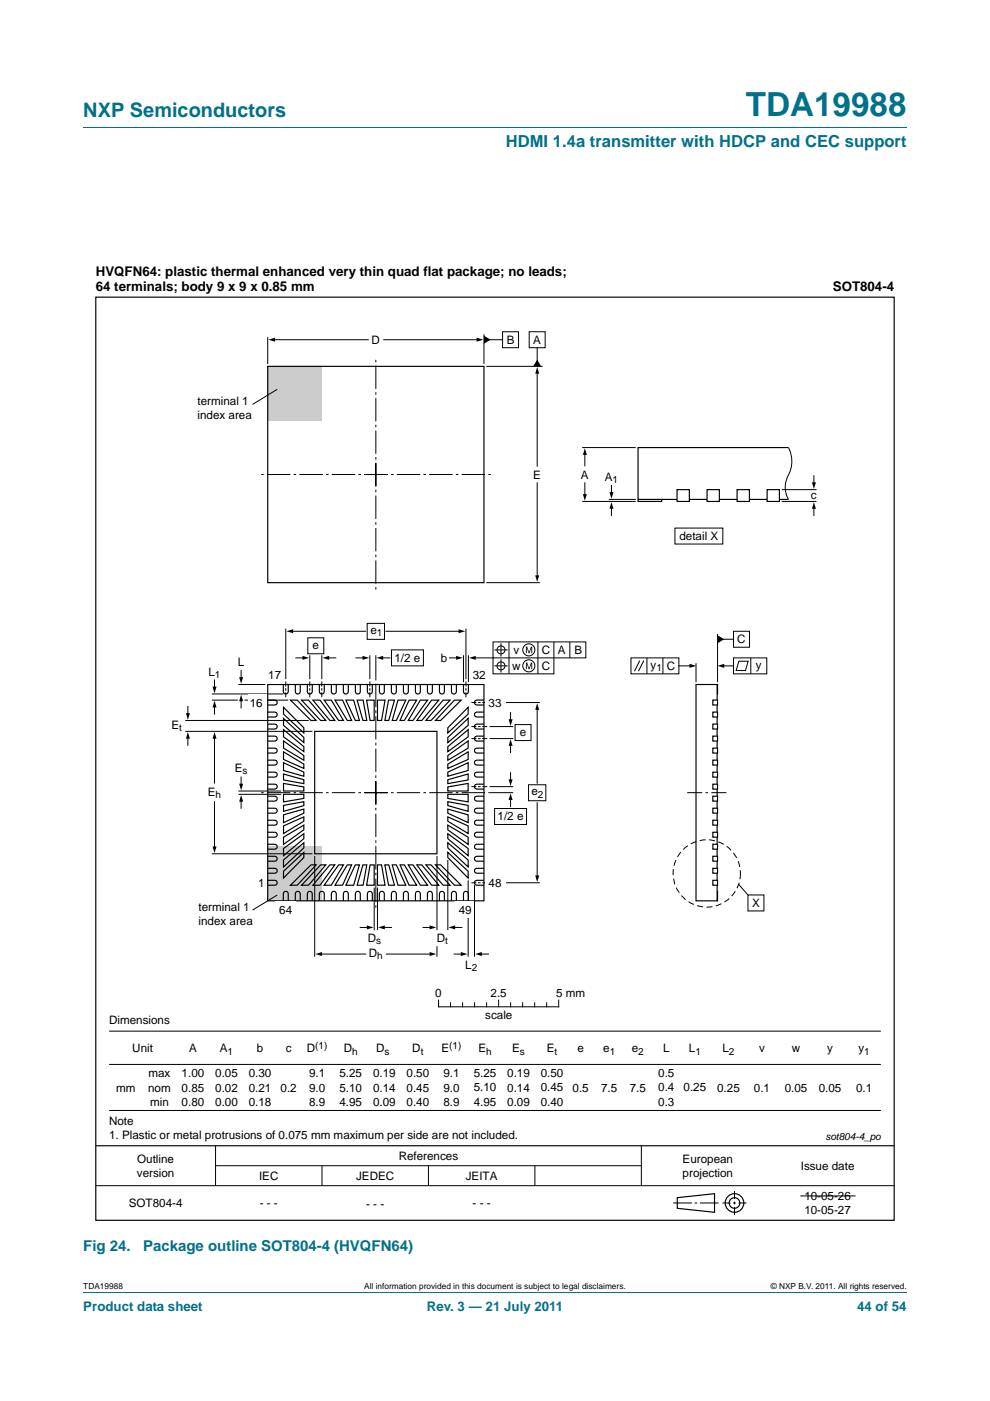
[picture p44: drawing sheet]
<svg xmlns="http://www.w3.org/2000/svg" width="210mm" height="297mm" viewBox="0 0 210 297" stroke-linecap="round" stroke-linejoin="round" font-family="sans-serif">
<defs><g id="words">
<text font-size="7" fill="#00718a" x="158.2" y="24.6">TDA19988</text>
<text font-size="4.2" fill="#00718a" x="17.7" y="24.9">NXP Semiconductors</text>
<text font-size="3.5" fill="#00718a" x="107.3" y="31.1">HDMI 1.4a transmitter with HDCP and CEC support</text>
<g font-size="3.2" fill="#00718a">
<text x="17.7" y="265.2">Fig 24.</text>
<text x="30.4" y="265.2">Package outline SOT804-4 (HVQFN64)</text>
</g>
<g font-size="2.8">
<text x="20.3" y="58.6">HVQFN64: plastic thermal enhanced very thin quad flat package; no leads;</text>
<text x="20.3" y="61.8">64 terminals; body 9 x 9 x 0.85 mm</text>
<text x="176.6" y="61.8">SOT804-4</text>
</g>
<g font-size="2.8" fill="#00718a">
<text x="17.7" y="277.9">Product data sheet</text>
<text x="90.5" y="277.9">Rev. 3 — 21 July 2011</text>
<text x="181.8" y="277.9">44 of 54</text>
</g>
<g font-size="2.5">
<text x="78.8" y="72.9">D</text>
<text x="107.5" y="72.9">B</text>
<text x="113.1" y="72.9">A</text>
<text x="41.9" y="85.9">terminal 1</text>
<text x="41.9" y="88.9">index area</text>
<text x="113.1" y="101.5">E</text>
<text x="123.2" y="101.5">A</text>
<text x="128.3" y="102">A</text>
<text x="172" y="105.8">c</text>
<text x="144.1" y="114.6">detail X</text>
<text x="66.3" y="137.6">e</text>
<text x="78.6" y="134.4">e</text>
<text x="156.4" y="136.4">C</text>
<text x="44.2" y="143.3">L</text>
<text x="50.5" y="141.3">L</text>
<text x="83.7" y="140.3">1/2 e</text>
<text x="93.5" y="140.4">b</text>
<text x="108.6" y="142">w</text>
<text x="108.9" y="138.6">v</text>
<text x="114.9" y="138.6">C</text>
<text x="114.9" y="142">C</text>
<text x="118.3" y="138.6">A</text>
<text x="121.8" y="138.6">B</text>
<text x="138" y="141.7">y</text>
<text x="141.4" y="142">C</text>
<text x="160.3" y="141.7">y</text>
<text x="53" y="149.8">16</text>
<text x="56.9" y="144">17</text>
<text x="100.3" y="144">32</text>
<text x="103.6" y="149.8">33</text>
<text x="36.4" y="154.5">E</text>
<text x="110.3" y="156">e</text>
<text x="49.8" y="163.7">E</text>
<text x="44.1" y="168.7">E</text>
<text x="105.5" y="174">1/2 e</text>
<text x="112.7" y="168.6">e</text>
<text x="54.8" y="188">1</text>
<text x="103.6" y="188">48</text>
<text x="42.1" y="193.1">terminal 1</text>
<text x="42.1" y="196.1">index area</text>
<text x="59.2" y="193.8">64</text>
<text x="97.3" y="193.8">49</text>
<text x="159.5" y="192.3">X</text>
<text x="78" y="199.7">D</text>
<text x="78.2" y="202.9">D</text>
<text x="92.6" y="199.7">D</text>
<text x="98.7" y="205.4">L</text>
<text x="92.3" y="211.5">0</text>
<text x="104" y="211.5">2.5</text>
<text x="118" y="211.5">5 mm</text>
<text x="23.1" y="217.2">Dimensions</text>
<text x="102.9" y="216.1">scale</text>
<text x="28.1" y="223.1">Unit</text>
<text x="40.1" y="223.1">A</text>
<text x="46.6" y="223.1">A</text>
<text x="54.5" y="223.1">b</text>
<text x="60.6" y="223.1">c</text>
<text x="65.1" y="223.1">D</text>
<text x="72.9" y="223.1">D</text>
<text x="79.8" y="223.1">D</text>
<text x="87.4" y="223.1">D</text>
<text x="93.6" y="223.1">E</text>
<text x="101.5" y="223.1">E</text>
<text x="108.6" y="223.1">E</text>
<text x="116" y="223.1">E</text>
<text x="122.5" y="223.1">e</text>
<text x="127.9" y="223.1">e</text>
<text x="134" y="223.1">e</text>
<text x="140.7" y="223.1">L</text>
<text x="146.1" y="223.1">L</text>
<text x="153.2" y="223.1">L</text>
<text x="161" y="223.1">v</text>
<text x="168" y="223.1">w</text>
<text x="175.4" y="223.1">y</text>
<text x="182.1" y="223.1">y</text>
<text x="24.6" y="231.4">mm</text>
<text x="31.4" y="231.4">nom</text>
<text x="31.5" y="228.4">max</text>
<text x="38.5" y="228.4">1.00</text>
<text x="38.5" y="231.4">0.85</text>
<text x="45.6" y="228.4">0.05</text>
<text x="45.6" y="231.4">0.02</text>
<text x="52.8" y="228.4">0.30</text>
<text x="52.8" y="231.4">0.21</text>
<text x="59.5" y="231.4">0.2</text>
<text x="65.6" y="228.4">9.1</text>
<text x="65.6" y="231.4">9.0</text>
<text x="72" y="228.4">5.25</text>
<text x="72" y="231.4">5.10</text>
<text x="79.1" y="228.4">0.19</text>
<text x="79.1" y="231.4">0.14</text>
<text x="86.2" y="228.4">0.50</text>
<text x="86.2" y="231.4">0.45</text>
<text x="94" y="228.4">9.1</text>
<text x="94" y="231.4">9.0</text>
<text x="100.5" y="228.4">5.25</text>
<text x="100.5" y="231.4">5.10</text>
<text x="107.6" y="228.4">0.19</text>
<text x="107.6" y="231.4">0.14</text>
<text x="114.7" y="228.4">0.50</text>
<text x="114.7" y="231.4">0.45</text>
<text x="121.4" y="231.4">0.5</text>
<text x="127.5" y="231.4">7.5</text>
<text x="133.6" y="231.4">7.5</text>
<text x="139.6" y="228.4">0.5</text>
<text x="139.6" y="231.4">0.4</text>
<text x="145" y="231.4">0.25</text>
<text x="152.1" y="231.4">0.25</text>
<text x="159.9" y="231.4">0.1</text>
<text x="166.4" y="231.4">0.05</text>
<text x="173.7" y="231.4">0.05</text>
<text x="181.6" y="231.4">0.1</text>
<text x="23.1" y="238.6">Note</text>
<text x="31.8" y="234.4">min</text>
<text x="38.5" y="234.4">0.80</text>
<text x="45.6" y="234.4">0.00</text>
<text x="52.8" y="234.4">0.18</text>
<text x="65.6" y="234.4">8.9</text>
<text x="72" y="234.4">4.95</text>
<text x="79.1" y="234.4">0.09</text>
<text x="86.2" y="234.4">0.40</text>
<text x="94" y="234.4">8.9</text>
<text x="100.5" y="234.4">4.95</text>
<text x="107.6" y="234.4">0.09</text>
<text x="114.7" y="234.4">0.40</text>
<text x="139.6" y="234.4">0.3</text>
<text x="23.1" y="241.6">1. Plastic or metal protrusions of 0.075 mm maximum per side are not included.</text>
<text x="29" y="249.6">version</text>
<text x="29.1" y="246.6">Outline</text>
<text x="54.9" y="250.3">IEC</text>
<text x="75.5" y="250.3">JEDEC</text>
<text x="84.6" y="246">References</text>
<text x="98.8" y="250.3">JEITA</text>
<text x="144.8" y="246.6">European</text>
<text x="144.8" y="249.6">projection</text>
<text x="169.8" y="248">Issue date</text>
<text x="27.3" y="255.9">SOT804-4</text>
<text x="55.1" y="255.9">- - -</text>
<text x="77.7" y="256.1">- - -</text>
<text x="100.2" y="255.9">- - -</text>
<text x="170.6" y="254.4">10-05-26</text>
<text x="170.6" y="257.4">10-05-27</text>
</g>
<g font-size="2.1">
<text x="129.9" y="102.5">1</text>
<text x="80" y="134.9">1</text>
<text x="45.6" y="143.8">1</text>
<text x="139.2" y="142.2">1</text>
<text x="38" y="155">t</text>
<text x="51.4" y="164.2">s</text>
<text x="45.7" y="169.2">h</text>
<text x="114.1" y="169.1">2</text>
<text x="79.8" y="200.2">s</text>
<text x="80" y="203.4">h</text>
<text x="94.4" y="200.2">t</text>
<text x="100.1" y="205.9">2</text>
<text x="48.3" y="223.6">1</text>
<text x="66.9" y="222.4">(1)</text>
<text x="74.7" y="223.6">h</text>
<text x="81.6" y="223.6">s</text>
<text x="89.2" y="223.6">t</text>
<text x="95.3" y="222.4">(1)</text>
<text x="103.1" y="223.6">h</text>
<text x="110.3" y="223.6">s</text>
<text x="117.6" y="223.6">t</text>
<text x="129.3" y="223.6">1</text>
<text x="135.4" y="223.6">2</text>
<text x="147.5" y="223.6">1</text>
<text x="154.6" y="223.6">2</text>
<text x="183.3" y="223.6">1</text>
<text x="175.1" y="241.7">sot804-4_po</text>
</g>
<g font-size="1.8">
<text x="17.7" y="273.3">TDA19988</text>
<text x="77.3" y="273.3">All information provided in this document is subject to legal disclaimers.</text>
<text x="163.5" y="273.3">© NXP B.V. 2011. All rights reserved.</text>
</g>
</g></defs>
<path d="M17.7 27h174.6M17.7 273.9h174.6" fill="none" stroke="#00718a" stroke-width=".21"/>
<g fill="none" stroke="#000" stroke-width=".21">
<path d="M23.1 218.6h163.7M93 212.1v1.4h25.5v-1.4M95.6 212.6v.9M98.1 212.6v.9M100.7 212.6v.9M103.2 212.6v.9M105.8 212.1v1.4M108.3 212.6v.9M110.9 212.6v.9M113.4 212.6v.9M116 212.6v.9M23.1 225.7h163.7"/>
<path d="M23.1 235.4h163.7M20.3 251.4h169.4M45.7 242.9v8.5M45.7 247.2h90.3M68.3 247.2v4.2M90.9 247.2v4.2M113.5 247.2v4.2M136 242.9v8.5M142.8 255.1h4M147.3 255.1h.6M148.5 255.1h3.9M153.2 255.1h1.7"/>
<path d="M155.5 255.1h.6M155.8 252.5v1.7M155.8 254.8v.5M155.8 255.9v1.7M156.6 255.1h1.7"/>
</g>
<g fill="none" stroke="#000" stroke-width=".25">
<path d="M20.3 63h169.4v195.7h-169.4zM20.3 242.9h169.4M143.7 253.9l7.9-.8v3.9l-7.9-.8z"/>
<circle cx="155.8" cy="255.1" r="1.98"/>
<circle cx="155.8" cy="255.1" r="1.13"/>
</g>
<path d="M56.8 77.7h11.5v11.4h-11.5z" fill="#ccc"/>
<g fill="none" stroke="#000" stroke-width=".21">
<path d="M56.8 71.5v5.7M58.1 72h20M81.4 72h20M102.6 70.9v6.3M103.1 77.7h12M103.8 72h2.8M106.6 70.3h3.4v3.4h-3.4zM112.2 70.3h3.4v3.4h-3.4zM113.9 73.7v2.8M113.9 78.9v19.9M58.8 82.5l-5.2 3.2M123.5 94.9h11.3"/>
<path d="M124 96.2v2.6M167.2 94.9a6.4 6.4 0 0 1 0 5.8 5.1 5.1 0 0 0 0 5.2M113.9 102.4v19.9M123.5 106.3h11.3M124 102.4v2.6M129.1 105.9h5.7M129.7 102.9v1.7M129.7 107.6v1.7M143.2 112h10.1v3.3h-10.1zM165.8 103.8h7.4M165.8 106.3h7.4M172.6 100.8v1.7"/>
<path d="M172.6 107.6v1.7M61.9 133.8h15.7M62.7 139.5h1.7M65.3 135.2h3.4v3.4h-3.4zM69.5 139.5h1.7M75.5 139.5h1.7M77.9 132.2h3.7v3.4h-3.7zM81 139.5h1.7M81.9 133.8h15.7M83 137.8h6.8v3.4h-6.8zM95.3 139.5h1.7M103.1 123.5h11.4"/>
<path d="M104.6 136.1h19.7v3.4h-19.7zM104.9 137.8h2.8M106.3 136.4v2.8M106.3 139.8v2.8M108 136.1v6.8M114.1 136.1v6.8M117.5 136.1v6.8h-12.9v-3.4h-4M120.9 136.1v3.4M133.8 139.5h10.2v3.4h-10.2zM137.2 139.5v3.4M140.6 139.5v3.4M152.2 134.4v10.2"/>
<path d="M153.3 135.5h2.3M155.6 133.8h3.4v3.4h-3.4zM155.6 139.5h7v3.4h-7zM159.2 139.5v3.4M39.9 149.8v1.7M39.9 156.3v1.7M45.5 144.2v1.7M45.5 149.7v1.7M45.5 156.3v9.7M51.1 142.2v1.7M51.1 148.4v1.7M104.9 141.2h2.8"/>
<path d="M108.3 151.1v1.7M108.3 157.9v1.7M109.2 153.6h3.4v3.4h-3.4zM113.9 150.2v15.8M135.7 140l-1.1 2.3M136.5 140l-1.1 2.3M144 141.2h2.5M147.6 140.6v4M153.3 141.2h2.3M156.7 140.2h2l-.6 2h-2zM45.5 170v9.7M51.1 164.8v1.6"/>
<path d="M51.1 169.7v1.7M104.9 171.4h6.8v3.4h-6.8zM108.3 163.8v1.7M108.3 169.3v1.7M112.1 166.4h3.7v3.4h-3.7zM113.9 170.2v15.7M76.4 196.6h1.7M81.3 196.6h1.7M89.7 196.6h1.7M96.3 196.6h1.6M156.7 187.5l1.9 2.3M158.6 189.8h3.4v3.3h-3.4z"/>
<path d="M68 202.3h9.6M82 202.3h9.4M96.3 202.3h1.7M101.9 202.3h1.7M169.7 253.6h11.8"/>
<circle cx="106.3" cy="137.8" r=".85"/>
<circle cx="112.2" cy="137.8" r="1.28"/>
<circle cx="106.3" cy="141.2" r=".85"/>
<circle cx="112.2" cy="141.2" r="1.28"/>
</g>
<g fill="#000">
<path d="M56.9 72l1.4-.4v.8zM101.1 71.6l1.4 .4-1.4 .4zM102.6 71.2l1.5 .8-1.5 .9zM113.9 76.3l.9 1.4h-1.7zM113.9 77.8l.5 1.4h-.9zM124 95l.5 1.4h-.9zM123.6 104.8h.9l-.5 1.4zM129.7 106.5l.4 1.4h-.8zM129.3 104.3h.8l-.4 1.4zM172.6 106.5l.5 1.4h-.9zM172.2 102.3h.9l-.5 1.4zM60.8 133.8l1.4-.4v.9z"/>
<path d="M64.2 139.1l1.4 .4-1.4 .4zM68.4 139.5l1.4-.4v.8zM76.9 139.1l1.4 .4-1.4 .4zM79.9 139.5l1.4-.4v.8zM96.8 139.1l1.4 .4-1.4 .4zM97.3 133.4l1.4 .4-1.4 .5zM99.5 139.5l1.4-.4v.8zM111.5 137.1h.3l.4 1.2 .4-1.2h.3v1.4h-.2v-1.2l-.4 1.2h-.2l-.4-1.2v1.2h-.2zM113.5 122h.9l-.5 1.4zM152.2 134.7l1.4 .8-1.4 .9zM39.9 155.2l.4 1.4h-.9zM39.4 151.2h.9l-.4 1.4z"/>
<path d="M45.5 148.6l.4 1.4h-.8zM45.5 155.2l.4 1.4h-.8zM45.1 145.6h.8l-.4 1.4zM51.1 147.3l.5 1.4h-.9zM50.7 143.6h.9l-.5 1.4zM108.3 156.7l.4 1.4h-.8zM107.9 152.5h.8l-.4 1.4zM111.5 140.5h.3l.4 1.2 .4-1.2h.3v1.4h-.2v-1.2l-.4 1.2h-.2l-.4-1.2v1.2h-.2zM113.9 149.1l.5 1.4h-.9zM146.2 140.7l1.5 .5-1.5 .4zM152.2 141.2l1.4-.5v.9zM45.1 179.5h.8l-.4 1.4z"/>
<path d="M51.1 168.6l.5 1.4h-.9zM50.7 166.2h.9l-.5 1.4zM108.3 168.2l.4 1.4h-.8zM107.9 165.2h.8l-.4 1.4zM77.8 196.2l1.4 .4-1.4 .5zM80.2 196.6l1.4-.4v.9zM91.1 196.2l1.4 .4-1.4 .5zM95.1 196.6l1.4-.4v.9zM113.5 185.6h.9l-.5 1.4zM66.9 202.3l1.4-.5v.9zM91.1 201.8l1.4 .5-1.4 .4zM97.7 201.8l1.5 .5-1.5 .4z"/>
<path d="M100.8 202.3l1.4-.5v.9z"/>
</g>
<path d="M79.7 98.2v26.8M77.3 100.6h26.8M79.7 103.1v-26.8M82.2 100.6h-26.8" fill="none" stroke="#000" stroke-width=".21" stroke-dasharray="4.9 .7 .5 .7" stroke-linecap="butt"/>
<g fill="none" stroke="#000" stroke-width=".25">
<path d="M56.8 77.7h45.8v45.8h-45.8zM167.2 94.9h-31.9v11h8.3M135.3 105.9v.4h5v-.4M143.6 103.8h2.6v2.5h-2.6zM146.2 105.9h3.8M150 103.8h2.6v2.5h-2.6zM152.6 105.9h3.7M156.3 103.8h2.6v2.5h-2.6zM159 105.9h3.7M162.7 103.8h2.6v2.5h-2.6zM165.3 105.9h1.9M151.2 148.4h1v1.1h-1z"/>
<path d="M151.2 151h1v1h-1zM151.2 153.5h1v1.1h-1zM151.2 156.1h1v1h-1zM151.2 158.6h1v1.1h-1zM152.1 148.4v-3.3h-4.5v45.9h4.5v-3.3M152.1 145.1v2M152.1 149.5v1.5M152.1 152v1.5M152.1 154.6v1.5M152.1 157.1v1.5M152.1 159.7v1.5M151.2 161.2h1v1h-1z"/>
<path d="M151.2 163.7h1v1.1h-1zM151.2 166.3h1v1h-1zM151.2 168.8h1v1.1h-1zM151.2 171.4h1v1h-1zM151.2 173.9h1v1h-1zM151.2 176.5h1v1h-1zM151.2 179h1v1h-1zM152.1 162.2v1.5M152.1 164.8v1.5M152.1 167.3v1.5M152.1 169.9v1.5M152.1 172.4v1.5"/>
<path d="M152.1 174.9v1.6M152.1 177.5v1.5M151.2 181.5h1v1.1h-1zM151.2 184.1h1v1h-1zM151.2 186.6h1v1.1h-1zM152.1 189v2M152.1 180v1.5M152.1 182.6v1.5M152.1 185.1v1.5"/>
</g>
<circle cx="149.9" cy="185.2" r="7.1" fill="none" stroke="#000" stroke-width=".21" stroke-dasharray="1.2 .7 0 0" stroke-linecap="butt"/>
<path d="M145.8 168.1h8.3" fill="none" stroke="#000" stroke-width=".21" stroke-dasharray="3.2 .7 .5 .7" stroke-linecap="butt"/>
<path d="M56.8 179.5h11.5v11.5h-11.5z" fill="#ccc"/>
<g fill="none" stroke="#000" stroke-width=".21">
<path d="M60.6 133.3v10.7M65.7 138.9v5.1M68.3 138.9v5.1M78.4 138.9v5.1M79.7 138.9v4.8M98.3 138.9v5.7M98.8 133.3v10.7M99.3 138.9v5.7M39.3 155.1h27M39.3 152.8h26.2M44.9 148.4h5.5M44.9 147.1h15.2"/>
<path d="M50.6 145.1h5.7M51.8 148.4h9.3M103.8 149h10.7M103.8 156.6h5.1M103.8 154h5.1M50.6 168.4h9M50.6 167.7h9M103.8 166.8h5.1M104.1 168.1h4.8M44.9 181h21.4M58.8 189.8l-5.2 3.2M66.7 181.5v21.3"/>
<path d="M79.4 188.2v9M80.1 188.2v9M92.7 181.5v15.7M95 182.3v14.9M99.3 186.7v16.1M100.6 187.7v15.1M103.8 187.2h10.7M92.7 200.6v2.2"/>
</g>
<path d="M77.3 168.1h26.8M79.7 165.6v26.9M79.7 170.6v-26.9M82.2 168.1h-26.8" fill="none" stroke="#000" stroke-width=".21" stroke-dasharray="4.9 .7 .5 .7" stroke-linecap="butt"/>
<g fill="none" stroke="#000" stroke-width=".25">
<path d="M56.8 148.4l1.7 .1a.52 .52 0 0 1 .3 .5 .52 .52 0 0 1-.5 .5h-1.5M56.8 151h1.7a.52 .52 0 0 1 .3 .6 .52 .52 0 0 1-.5 .4h-1.5M56.8 153.5l1.7 .1a.53 .53 0 0 1 0 .9l-1.7 .1M56.8 156.1h1.7a.53 .53 0 0 1 0 1h-1.7M56.8 158.6l1.7 .1a.52 .52 0 0 1 .3 .5 .52 .52 0 0 1-.5 .5h-1.5M56.8 145.1h45.8v45.9h-45.8zM60.1 145.1l.1 1.8a.52 .52 0 0 0 .5 .2 .52 .52 0 0 0 .4-.4v-1.6M60.1 159.4l4.3 2.6v.9l-4.3-1.9zM60.1 157.1l4.3 3.1v1l-4.3-2.6zM60.1 154.7l4.3 3.6v1.1l-4.3-3.2zM60.1 152.3l4.3 4.1v1l-4.3-3.6zM60.1 150l4.3 4.3v1.1l-4.3-4z"/>
<path d="M61.6 148.4h1.4l4.1 4.4h-1.1zM62.6 145.1l.1 1.8a.52 .52 0 0 0 .6 .2 .52 .52 0 0 0 .4-.4v-1.6M64 148.4h1.4l3.7 4.4h-1.1zM65.2 145.1l.1 1.8a.52 .52 0 0 0 .5 .2 .52 .52 0 0 0 .4-.4v-1.6M66.4 148.4h1.5l3.1 4.4h-1zM66.7 155.1h26v25.9h-26zM67.7 145.1l.1 1.8a.52 .52 0 0 0 .5 .2 .52 .52 0 0 0 .5-.4v-1.6M68.7 148.4h1.6l2.5 4.4h-1zM70.3 145.1v1.8a.52 .52 0 0 0 .6 .2 .52 .52 0 0 0 .4-.4v-1.6M71.1 148.4h1.6l1.9 4.4h-.9zM72.8 145.1l.1 1.8a.52 .52 0 0 0 .5 .2 .52 .52 0 0 0 .5-.4v-1.6M73.4 148.4h1.6l1.2 4.4h-.8z"/>
<path d="M75.4 145.1v1.8a.52 .52 0 0 0 .6 .2 .52 .52 0 0 0 .4-.4v-1.6M75.8 148.4h1.2l.8 4.4h-.8zM77.8 148.4h1.6v4.4h-.9zM77.9 145.1l.1 1.8a.52 .52 0 0 0 .5 .2 .52 .52 0 0 0 .5-.4v-1.6M80.1 148.4h1.6l-.8 4.4h-.8zM80.5 145.1v1.8a.52 .52 0 0 0 .6 .2 .52 .52 0 0 0 .4-.4v-1.6M82.4 148.4h1.3l-1.2 4.4h-.9zM83 145.1l.1 1.8a.52 .52 0 0 0 .5 .2 .52 .52 0 0 0 .5-.4v-1.6M84.4 148.4h1.7l-2 4.4h-.9zM85.6 145.1v1.8a.52 .52 0 0 0 .6 .2 .52 .52 0 0 0 .4-.4v-1.6M86.8 148.4h1.6l-2.6 4.4h-1zM88.1 145.1l.1 1.8a.52 .52 0 0 0 .5 .2 .52 .52 0 0 0 .4-.4l.1-1.6"/>
<path d="M89.2 148.4h1.5l-3.1 4.4h-1zM90.7 145.1v1.8a.52 .52 0 0 0 .6 .2 .52 .52 0 0 0 .4-.4v-1.6M91.5 148.4h1.6l-3.6 4.4h-1.1zM93.2 145.1l.1 1.8a.52 .52 0 0 0 .5 .2 .52 .52 0 0 0 .4-.4l.1-1.6M94 148.4h1.5l-4.1 4.4h-1.1zM95 158.3l4.3-3.6v1.5l-4.3 3.2zM95 156.4l4.3-4.1v1.5l-4.3 3.6zM95.8 145.1v1.8a.52 .52 0 0 0 .6 .2 .52 .52 0 0 0 .4-.4v-1.6M96.4 148.4h1.4l-4.3 4.4h-1.1zM98.3 145.1l.1 1.8a.52 .52 0 0 0 .5 .2 .52 .52 0 0 0 .4-.4v-1.6M99.3 150v1.4l-4.3 4v-1.1zM102.6 148.4l-1.7 .1a.52 .52 0 0 0-.2 .5 .52 .52 0 0 0 .4 .5h1.5"/>
<path d="M102.6 151h-1.7a.52 .52 0 0 0-.2 .6 .52 .52 0 0 0 .4 .4h1.5M102.6 153.5l-1.7 .1a.53 .53 0 0 0 0 .9l1.7 .1M102.6 156.1h-1.7a.53 .53 0 0 0 0 1h1.7M102.6 158.6l-1.7 .1a.52 .52 0 0 0-.2 .5 .52 .52 0 0 0 .4 .5h1.5M56.8 161.2h1.7a.52 .52 0 0 1 .3 .6 .52 .52 0 0 1-.5 .4h-1.5M56.8 163.7l1.7 .1a.53 .53 0 0 1 0 .9l-1.7 .1M56.8 166.3h1.7a.52 .52 0 0 1 .3 .6 .52 .52 0 0 1-.5 .4h-1.5M56.8 168.8l1.7 .1a.52 .52 0 0 1 .3 .5 .52 .52 0 0 1-.5 .4l-1.5 .1M56.8 171.4h1.7a.52 .52 0 0 1 .3 .6 .52 .52 0 0 1-.5 .4h-1.5M56.8 173.9l1.7 .1a.52 .52 0 0 1 .3 .5 .52 .52 0 0 1-.5 .4h-1.5M56.8 176.5h1.7a.52 .52 0 0 1 .3 .6 .52 .52 0 0 1-.5 .4h-1.5M56.8 179l1.7 .1a.52 .52 0 0 1 .3 .5 .52 .52 0 0 1-.5 .4h-1.5"/>
<path d="M60.1 168.4h4.3v.9l-4.3 .7zM60.1 170.8l4.3-.8v.8l-4.3 1.2zM60.1 172.8l4.3-1.3v.9l-4.3 2zM60.1 175.1l4.3-1.9v.9l-4.3 2.6zM60.1 177.5l4.3-2.6v1l-4.3 3.1zM60.1 179.9l4.3-3.1v1l-4.3 3.6zM60.1 166.1l4.3 .7v.9h-4.3zM60.1 164.1l4.3 1.2v.8l-4.3-.7zM60.1 161.7l4.3 2v.9l-4.3-1.2zM95 168.4h4.3v1.6l-4.3-.7zM95 170l4.3 .8v1.2l-4.3-1.2zM95 171.5l4.3 1.3v1.6l-4.3-2z"/>
<path d="M95 173.2l4.3 1.9v1.6l-4.3-2.6zM95 174.9l4.3 2.6v1.5l-4.3-3.1zM95 176.8l4.3 3.1v1.5l-4.3-3.6zM95 178.7l4.3 3.6v1.5l-4.3-4zM95 166.8l4.3-.7v1.6h-4.3zM95 165.3l4.3-1.2v1.3l-4.3 .7zM95 163.7l4.3-2v1.7l-4.3 1.2zM95 162l4.3-2.6v1.6l-4.3 1.9zM95 160.2l4.3-3.1v1.5l-4.3 2.6zM102.6 161.2h-1.7a.52 .52 0 0 0-.2 .6 .52 .52 0 0 0 .4 .4h1.5M102.6 163.7l-1.7 .1a.53 .53 0 0 0 0 .9l1.7 .1M102.6 166.3h-1.7a.52 .52 0 0 0-.2 .6 .52 .52 0 0 0 .4 .4h1.5"/>
<path d="M102.6 168.8l-1.7 .1a.52 .52 0 0 0-.2 .5 .52 .52 0 0 0 .4 .4l1.5 .1M102.6 171.4h-1.7a.52 .52 0 0 0-.2 .6 .52 .52 0 0 0 .4 .4h1.5M102.6 173.9l-1.7 .1a.52 .52 0 0 0-.2 .5 .52 .52 0 0 0 .4 .4h1.5M102.6 176.5h-1.7a.52 .52 0 0 0-.2 .6 .52 .52 0 0 0 .4 .4h1.5M102.6 179l-1.7 .1a.52 .52 0 0 0-.2 .5 .52 .52 0 0 0 .4 .4h1.5M56.8 181.5l1.7 .1a.52 .52 0 0 1 .3 .6 .52 .52 0 0 1-.5 .4h-1.5M56.8 184.1l1.7 .1a.53 .53 0 0 1 0 .9h-1.7M56.8 186.6l1.7 .1a.53 .53 0 0 1 0 .9l-1.7 .1M60.1 191l.1-1.7a.52 .52 0 0 1 .5-.3 .52 .52 0 0 1 .4 .4v1.6M60.1 182.3l4.3-3.6v1.1l-4.3 4zM60.1 184.7l4.3-4v1.1l-4.3 4.4zM61.6 187.7l4.4-4.3h1.1l-4.1 4.3z"/>
<path d="M62.6 191l.1-1.7a.52 .52 0 0 1 .6-.3 .52 .52 0 0 1 .4 .4v1.6M65.2 191l.1-1.7a.52 .52 0 0 1 .5-.3 .52 .52 0 0 1 .4 .4v1.6M67.7 191l.1-1.7a.52 .52 0 0 1 .5-.3 .52 .52 0 0 1 .5 .4v1.6M68 183.4h1.1l-3.7 4.3h-1.4zM70 183.4h1l-3.1 4.3h-1.5zM70.3 191v-1.7a.52 .52 0 0 1 .6-.3 .52 .52 0 0 1 .4 .4v1.6M71.8 183.4h1l-2.5 4.3h-1.6zM72.8 191l.1-1.7a.52 .52 0 0 1 .5-.3 .52 .52 0 0 1 .5 .4v1.6M73.7 183.4h.9l-1.9 4.3h-1.6zM75.4 183.4h.8l-1.2 4.3h-1.6zM75.4 191v-1.7a.52 .52 0 0 1 .6-.3 .52 .52 0 0 1 .4 .4v1.6M77 183.4h.8l-.8 4.3h-1.2z"/>
<path d="M77.9 191l.1-1.7a.52 .52 0 0 1 .5-.3 .52 .52 0 0 1 .5 .4v1.6M78.5 183.4h.9v4.3h-1.6zM80.1 183.4h.8l.8 4.3h-1.6zM80.5 191v-1.7a.52 .52 0 0 1 .6-.3 .52 .52 0 0 1 .4 .4v1.6M81.6 183.4h.9l1.2 4.3h-1.3zM83 191l.1-1.7a.52 .52 0 0 1 .5-.3 .52 .52 0 0 1 .5 .4v1.6M83.2 183.4h.9l2 4.3h-1.7zM84.8 183.4h1l2.6 4.3h-1.6zM85.6 191v-1.7a.52 .52 0 0 1 .6-.3 .52 .52 0 0 1 .4 .4v1.6M86.6 183.4h1l3.1 4.3h-1.5zM88.1 191l.1-1.7a.52 .52 0 0 1 .5-.3 .52 .52 0 0 1 .4 .4l.1 1.6M88.4 183.4h1.1l3.6 4.3h-1.6z"/>
<path d="M90.3 183.4h1.1l4.1 4.3h-1.5zM90.7 191v-1.7a.52 .52 0 0 1 .6-.3 .52 .52 0 0 1 .4 .4v1.6M92.4 183.4h1.1l4.3 4.3h-1.4zM93.2 191l.1-1.7a.52 .52 0 0 1 .5-.3 .52 .52 0 0 1 .4 .4l.1 1.6M95 180.7l4.3 4v1.5l-4.3-4.4zM95.8 191v-1.7a.52 .52 0 0 1 .6-.3 .52 .52 0 0 1 .4 .4v1.6M98.3 191l.1-1.7a.52 .52 0 0 1 .5-.3 .52 .52 0 0 1 .4 .4v1.6M102.6 181.5l-1.7 .1a.52 .52 0 0 0-.2 .6 .52 .52 0 0 0 .4 .4h1.5M102.6 184.1l-1.7 .1a.53 .53 0 0 0 0 .9h1.7M102.6 186.6l-1.7 .1a.53 .53 0 0 0 0 .9l1.7 .1"/>
</g>
<path d="M60.6 144.5v3.3M65.7 144.5v3.3M68.3 144.5v3.3M78.4 144.5v3.3M98.8 144.5v3.3M103.3 149h-3.3M103.3 154h-3.3M103.3 156.6h-3.3M103.3 166.8h-3.3M103.3 187.2h-3.3" fill="none" stroke="#000" stroke-width=".21" stroke-dasharray="1.1 .4 .5 .4" stroke-linecap="butt"/>
<g fill="#fff">
<path d="M56.1 141.4h4.3v3.5h-4.3z"/>
<path d="M99.5 141.4h4.3v3.5h-4.3z"/>
<path d="M58.5 191.2h4.3v3.5h-4.3z"/>
<path d="M96.7 191.2h3.9v3.5h-3.9z"/>
<path d="M102.9 185.4h4.3v3.5h-4.3z"/>
<path d="M102.9 147.2h4.3v3.5h-4.3z"/>
<path d="M52.5 147.2h4v3.5h-4z"/>
</g>
<use href="#words"/>
</svg>
